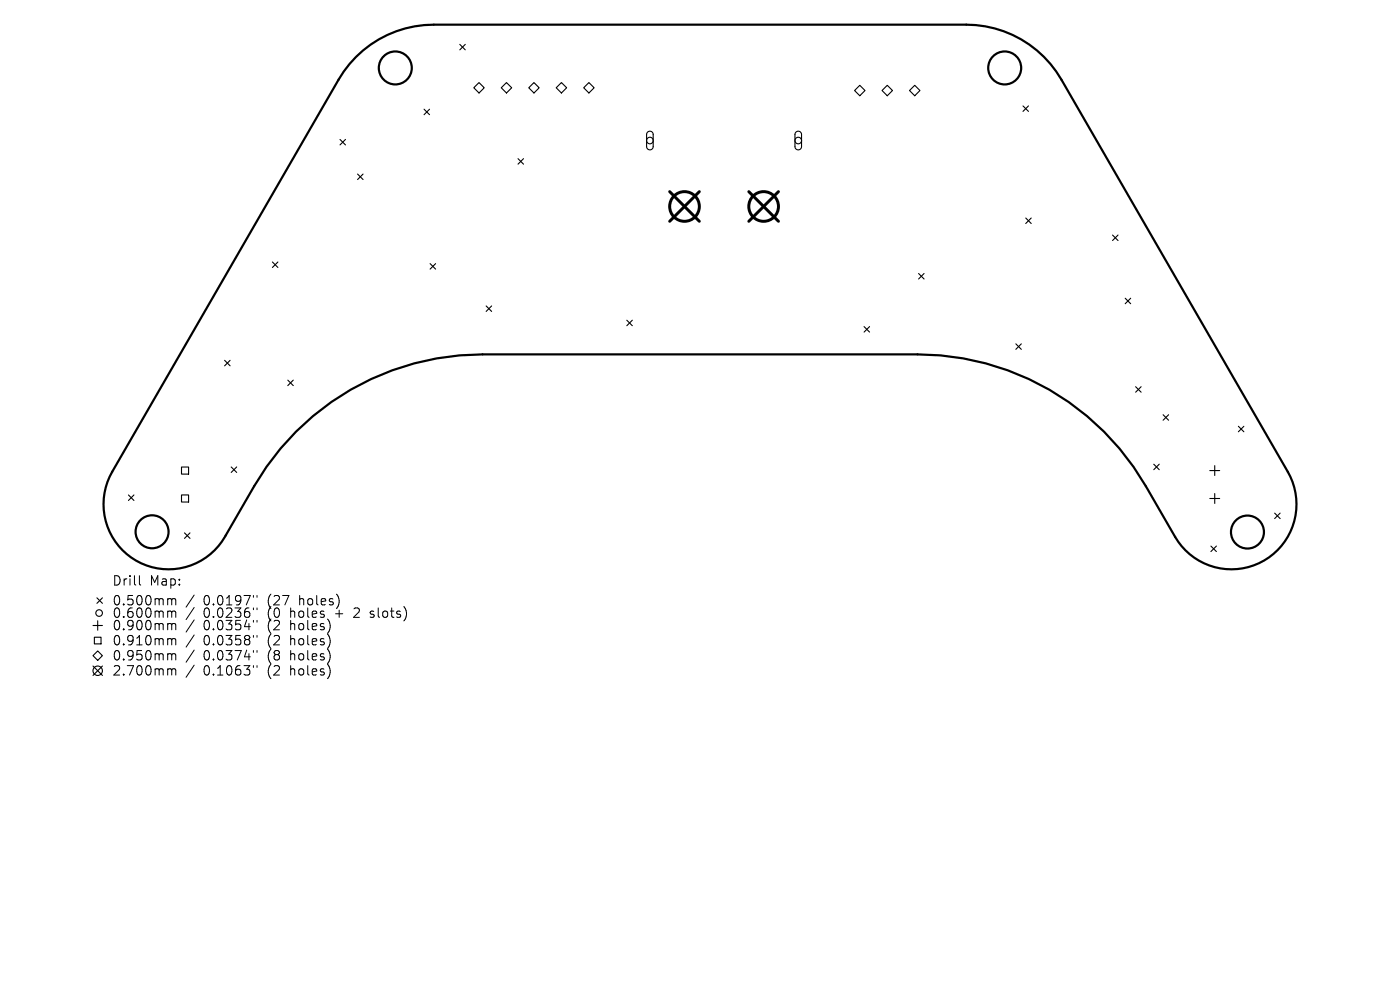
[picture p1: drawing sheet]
<svg xmlns="http://www.w3.org/2000/svg" width="297mm" height="210mm" viewBox="0 0 297 210" stroke-linecap="round" stroke-linejoin="round" font-family="sans-serif">
<defs><g id="words">
<g font-size="2.8">
<text x="23.7" y="124.5">Drill</text>
<text x="31.7" y="124.5">Map:</text>
<text x="23.7" y="128.7">0.500mm</text>
<text x="23.7" y="131.3">0.600mm</text>
<text x="43.2" y="128.7">0.0197&quot;</text>
<text x="43.2" y="131.3">0.0236&quot;</text>
<text x="56.9" y="128.7">(27</text>
<text x="56.9" y="131.3">(0</text>
<text x="61.9" y="131.3">holes</text>
<text x="63.8" y="128.7">holes)</text>
<text x="71.6" y="131.3">+</text>
<text x="75.8" y="131.3">2</text>
<text x="79.4" y="131.3">slots)</text>
<text x="23.7" y="134">0.900mm</text>
<text x="23.7" y="137.2">0.910mm</text>
<text x="43.2" y="134">0.0354&quot;</text>
<text x="43.2" y="137.2">0.0358&quot;</text>
<text x="56.9" y="134">(2</text>
<text x="56.9" y="137.2">(2</text>
<text x="61.9" y="134">holes)</text>
<text x="61.9" y="137.2">holes)</text>
<text x="23.7" y="140.4">0.950mm</text>
<text x="23.7" y="143.6">2.700mm</text>
<text x="43.2" y="140.4">0.0374&quot;</text>
<text x="43.2" y="143.6">0.1063&quot;</text>
<text x="56.9" y="140.4">(8</text>
<text x="56.9" y="143.6">(2</text>
<text x="61.9" y="140.4">holes)</text>
<text x="61.9" y="143.6">holes)</text>
</g>
</g></defs>
<g fill="none" stroke="#000" stroke-width=".47">
<path d="M75.5 12.1a23.3 23.3 0 0 1 16.5-6.9h113a23.3 23.3 0 0 1 20.2 11.7l48 83.2a13.8 13.8 0 0 1-5 18.8 13.8 13.8 0 0 1-18.9-5l-6.2-10.8a56 56 0 0 0-48.5-27.9h-92.2a56 56 0 0 0-48.5 27.9l-6 10.5a13.8 13.8 0 0 1-18.9 5.4 13.8 13.8 0 0 1-5.2-18.9l48-83.2 1.1-1.7z"/>
<circle cx="83.9" cy="14.4" r="3.5"/>
<circle cx="213.1" cy="14.4" r="3.5"/>
<circle cx="32.3" cy="112.8" r="3.5"/>
<circle cx="264.6" cy="112.9" r="3.5"/>
</g>
<g fill="none" stroke="#000" stroke-width=".23">
<path d="M97.5 9.4l1.2 1.2M98.7 9.4l-1.2 1.2M100.5 18.6l1.1-1.1 1.1 1.1-1.1 1.1zM106.3 18.6l1.1-1.1 1.2 1.1-1.2 1.1zM113.3 17.5l1.1 1.1-1.1 1.1-1.1-1.1zM118 18.6l1.1-1.1 1.1 1.1-1.1 1.1zM123.8 18.6l1.1-1.1 1.1 1.1-1.1 1.1zM181.3 19.2l1.1-1.1 1.1 1.1-1.1 1.1zM187.1 19.2l1.1-1.1 1.1 1.1-1.1 1.1zM194.1 18.1l1.1 1.1-1.1 1.1-1.2-1.1zM72.1 29.6l1.2 1.1M73.3 29.6l-1.2 1.1"/>
<path d="M75.9 36.9l1.1 1.2M77 36.9l-1.1 1.2M90 23.2l1.1 1.1M91.1 23.2l-1.1 1.1M109.9 33.7l1.2 1.1M111.1 33.7l-1.2 1.1M137.4 28a.7 .7 0 0 1 .7-.1 .7 .7 0 0 1 .5 .6v2.6a.7 .7 0 0 1-.7 .7 .7 .7 0 0 1-.7-.7v-2.6zM168.8 28a.7 .7 0 0 1 .8-.1 .7 .7 0 0 1 .4 .6v2.6a.7 .7 0 0 1-.7 .7 .7 .7 0 0 1-.7-.7v-2.6zM217 22.5l1.2 1.1M218.2 22.5l-1.2 1.1M57.8 55.6l1.2 1.1M59 55.6l-1.2 1.1"/>
<path d="M91.2 55.9l1.2 1.2M92.4 55.9l-1.2 1.2M194.9 58l1.1 1.2M196 58l-1.1 1.2M217.6 46.2l1.2 1.2M218.8 46.2l-1.2 1.2M236 49.9l1.2 1.1M237.2 49.9l-1.2 1.1M47.6 76.4l1.2 1.2M48.8 76.4l-1.2 1.2M103.1 64.9l1.2 1.2M104.3 64.9l-1.2 1.2"/>
<path d="M133 67.9l1.1 1.2M134.1 67.9l-1.1 1.2M183.3 69.3l1.2 1.1M184.5 69.3l-1.2 1.1M215.5 72.9l1.2 1.2M216.7 72.9l-1.2 1.2M238.7 63.3l1.2 1.1M239.9 63.3l-1.2 1.1M38.5 99.1h1.5v1.5h-1.5zM49 99.1l1.2 1.1M50.2 99.1l-1.2 1.1M61.1 80.6l1.1 1.2"/>
<path d="M62.2 80.6l-1.1 1.2M240.9 82l1.2 1.2M242.1 82l-1.2 1.2M244.8 98.5l1.1 1.1M245.9 98.5l-1.1 1.1M246.7 88l1.2 1.1M247.9 88l-1.2 1.1M256.7 99.8h2M257.7 98.8v2.1M262.7 90.4l1.2 1.2M263.9 90.4l-1.2 1.2M27.2 105l1.2 1.2"/>
<path d="M28.4 105l-1.2 1.2M38.5 105h1.5v1.5h-1.5zM39.1 113l1.2 1.2M40.3 113l-1.2 1.2M256.7 105.7h2M256.9 115.8l1.2 1.2M257.7 104.7v2.1M258.1 115.8l-1.2 1.2M270.4 108.8l1.2 1.2M271.6 108.8l-1.2 1.2M19.7 139.1l1-1 1 1-1 1zM19.7 132.7h2"/>
<path d="M20 135.2h1.4v1.4h-1.4zM20.6 126.8l1.1 1.2M20.7 131.7v2M21.7 126.8l-1.1 1.2M19.7 141.3l2 2M21.7 141.3l-2 2"/>
<circle cx="137.9" cy="29.8" r=".7"/>
<circle cx="169.3" cy="29.8" r=".7"/>
<circle cx="21" cy="130" r=".7"/>
<circle cx="20.7" cy="142.3" r="1"/>
</g>
<g fill="none" stroke="#000" stroke-width=".63">
<path d="M142.1 40.7l6.3 6.2M148.4 40.7l-6.3 6.2M158.9 40.7l6.2 6.2M165.1 40.7l-6.2 6.2"/>
<circle cx="145.2" cy="43.8" r="3.1"/>
<circle cx="162" cy="43.8" r="3.1"/>
</g>
<g fill="none" stroke="#000" stroke-width=".21">
<path d="M29.6 122.1v1.7l.3 .3M35.9 127l.4 .1 .1 .2M35.9 129.6h.2l.3 .3M35.9 132.3h.2l.3 .3M35.9 135.5l.4 .1 .1 .2M35.9 138.7h.2l.3 .3M36.4 127.3l.3-.3 .5 .1 .1 1.2M36.4 127.3v1M36.4 129.9v1.1M36.4 132.6v1M36.4 135.8v1M36.4 139v1"/>
<path d="M36.4 129.9l.3-.3 .5 .1 .1 1.3M36.4 132.6l.3-.3 .5 .1 .1 1.2M36.4 135.8l.3-.3 .5 .1 .1 1.2M36.4 139l.3-.3 .5 .1 .1 1.2M41.2 126.2l-1.7 2.6M41.2 128.9l-1.7 2.5M41.2 131.5l-1.7 2.6M41.2 134.7l-1.7 2.6M41.2 137.9l-1.7 2.6M53.8 126.3v.4M53.8 129v.3M53.8 131.6v.4"/>
<path d="M53.8 134.8v.4M53.8 138v.4M54.5 126.3v.4M54.5 129v.3M54.5 131.6v.4M54.5 134.8v.4M54.5 138v.4M78.5 130.9l.2 .1M78.6 129.7v.5M35.9 141.9h.2l.3 .3M36.4 142.2v1M36.4 142.2l.3-.3 .5 .1 .1 1.2"/>
<path d="M41.2 141.1l-1.7 2.6M53.8 141.2v.4M54.5 141.2v.4"/>
</g>
<use href="#words"/>
</svg>
